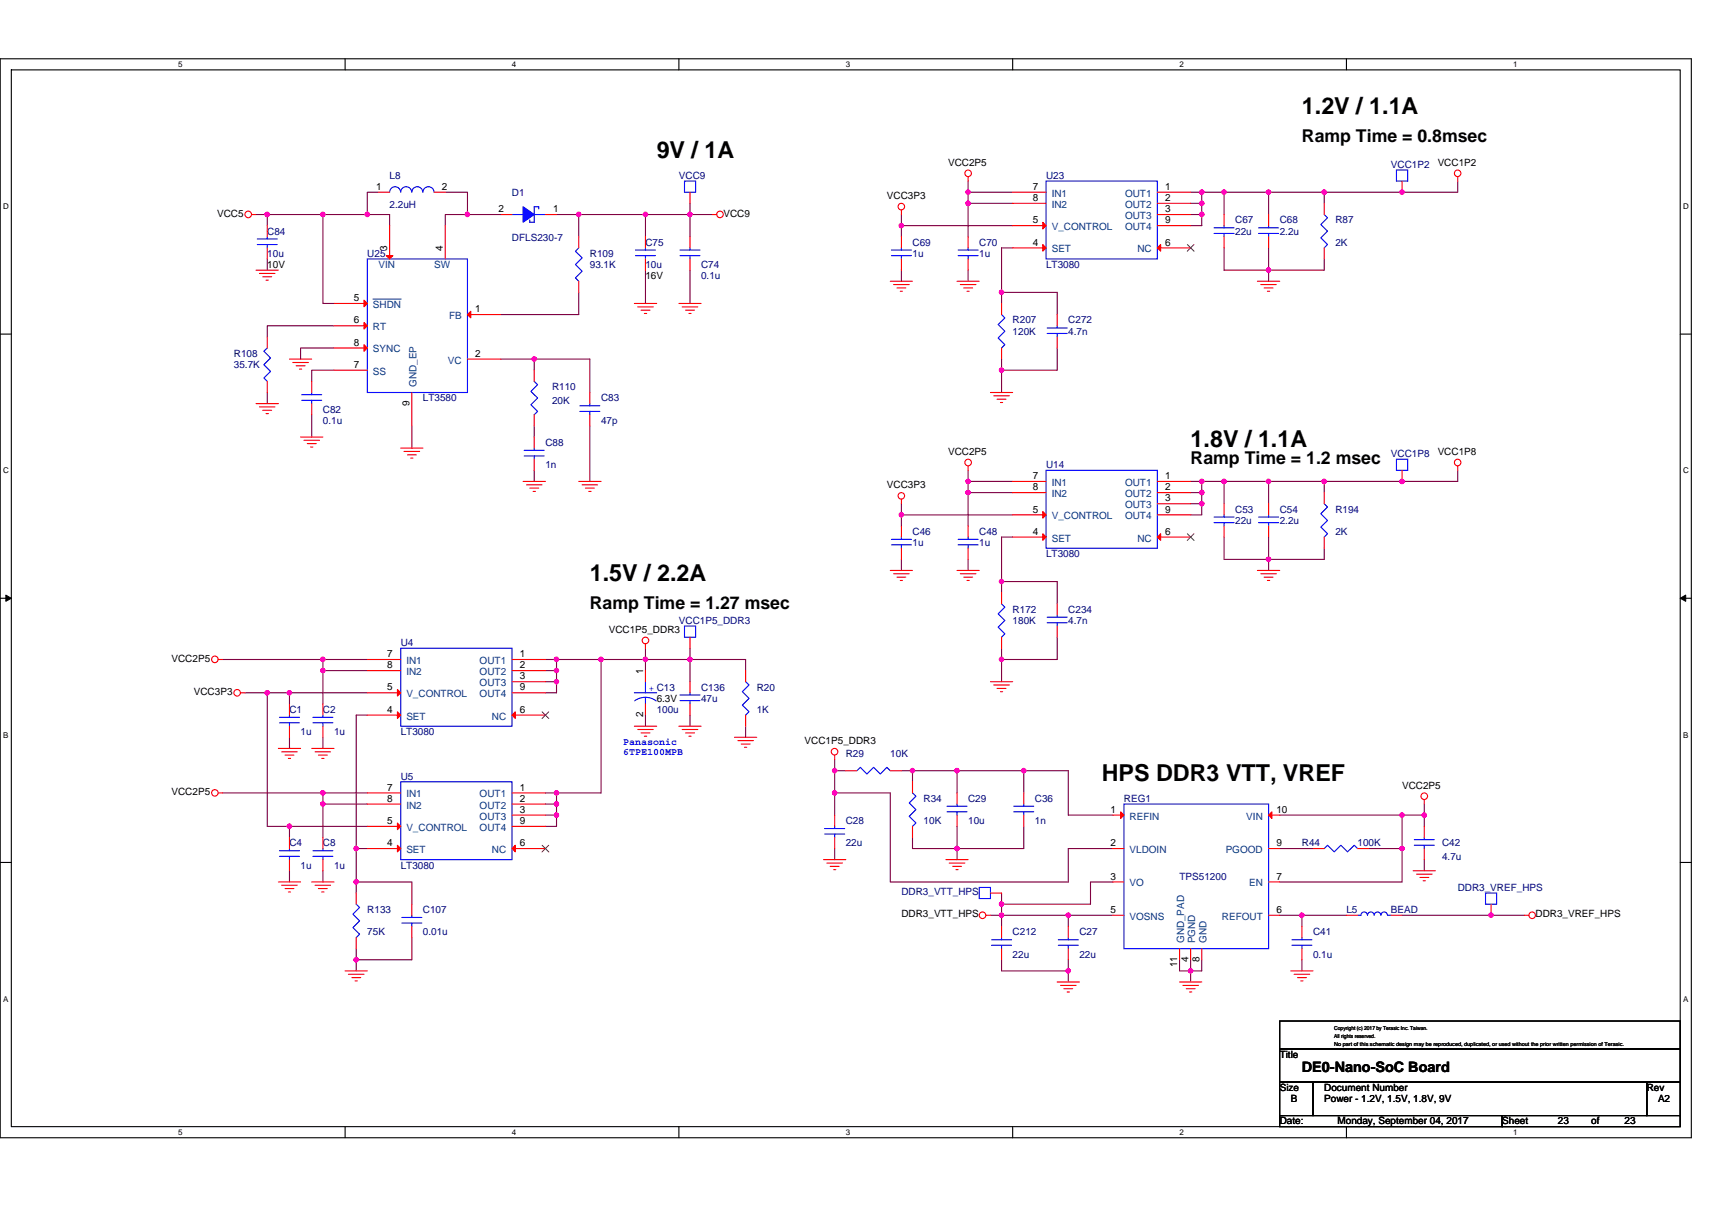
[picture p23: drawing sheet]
<svg xmlns="http://www.w3.org/2000/svg" width="297mm" height="210mm" viewBox="0 0 297 210" stroke-linecap="round" stroke-linejoin="round" font-family="sans-serif">
<defs><g id="words">
<g font-size="4">
<text x="225.9" y="19.7">1.2V / 1.1A</text>
<text x="113.9" y="27.5">9V / 1A</text>
<text x="206.6" y="77.6">1.8V / 1.1A</text>
<text x="102.3" y="100.8">1.5V / 2.2A</text>
<text x="191.2" y="135.6">HPS DDR3 VTT, VREF</text>
</g>
<g font-size="3.1">
<text x="225.9" y="24.6">Ramp Time = 0.8msec</text>
<text x="206.6" y="80.6">Ramp Time = 1.2 msec</text>
<text x="102.3" y="105.7">Ramp Time = 1.27 msec</text>
</g>
<text font-size="2.5" x="225.9" y="186.1">DE0-Nano-SoC Board</text>
<g font-size="1.7">
<text x="164.5" y="28.7">VCC2P5</text>
<text x="249.4" y="28.7">VCC1P2</text>
<text x="65.3" y="33">1</text>
<text x="76.7" y="33">2</text>
<text x="153.9" y="34.5">VCC3P3</text>
<text x="179.2" y="34.9">8</text>
<text x="179.2" y="33">7</text>
<text x="202.2" y="33">1</text>
<text x="202.2" y="34.9">2</text>
<text x="37.7" y="37.6">VCC5</text>
<text x="86.5" y="36.8">2</text>
<text x="96" y="36.8">1</text>
<text x="125.5" y="37.6">VCC9</text>
<text x="179.2" y="38.8">5</text>
<text x="202.2" y="36.8">3</text>
<text x="202.2" y="38.8">9</text>
<text x="46.4" y="46.5">10V</text>
<text x="67.2" y="43.6" transform="rotate(-90 67.2 43.6)">3</text>
<text x="76.9" y="43.6" transform="rotate(-90 76.9 43.6)">4</text>
<text x="179.2" y="42.6">4</text>
<text x="202.2" y="42.6">6</text>
<text x="61.4" y="52.3">5</text>
<text x="112" y="48.4">16V</text>
<text x="61.4" y="56.1">6</text>
<text x="61.4" y="60">8</text>
<text x="82.5" y="54.2">1</text>
<text x="61.4" y="63.8">7</text>
<text x="82.5" y="61.9">2</text>
<text x="71.1" y="70.4" transform="rotate(-90 71.1 70.4)">9</text>
<text x="164.5" y="78.9">VCC2P5</text>
<text x="179.2" y="83.1">7</text>
<text x="202.2" y="83.1">1</text>
<text x="249.4" y="78.9">VCC1P8</text>
<text x="153.9" y="84.7">VCC3P3</text>
<text x="179.2" y="85.1">8</text>
<text x="179.2" y="88.9">5</text>
<text x="202.2" y="85.1">2</text>
<text x="202.2" y="87">3</text>
<text x="202.2" y="88.9">9</text>
<text x="179.2" y="92.8">4</text>
<text x="202.2" y="92.8">6</text>
<text x="105.6" y="109.8">VCC1P5_DDR3</text>
<text x="29.8" y="114.8">VCC2P5</text>
<text x="67.2" y="116">8</text>
<text x="67.2" y="114">7</text>
<text x="67.2" y="119.8">5</text>
<text x="90.2" y="114">1</text>
<text x="90.2" y="116">2</text>
<text x="90.2" y="117.9">3</text>
<text x="90.2" y="119.8">9</text>
<text x="111.6" y="116.9" transform="rotate(-90 111.6 116.9)">1</text>
<text x="33.6" y="120.6">VCC3P3</text>
<text x="67.2" y="123.7">4</text>
<text x="90.2" y="123.7">6</text>
<text x="111.6" y="124.5" transform="rotate(-90 111.6 124.5)">2</text>
<text x="113.9" y="121.8">6.3V</text>
<text x="139.6" y="129.1">VCC1P5_DDR3</text>
<text x="29.8" y="138">VCC2P5</text>
<text x="67.2" y="137.2">7</text>
<text x="90.2" y="137.2">1</text>
<text x="243.3" y="136.8">VCC2P5</text>
<text x="67.2" y="139.1">8</text>
<text x="67.2" y="143">5</text>
<text x="90.2" y="139.1">2</text>
<text x="90.2" y="141.1">3</text>
<text x="90.2" y="143">9</text>
<text x="192.7" y="141.1">1</text>
<text x="221.5" y="141.1">10</text>
<text x="67.2" y="146.9">4</text>
<text x="90.2" y="146.9">6</text>
<text x="192.7" y="146.9">2</text>
<text x="221.5" y="146.9">9</text>
<text x="192.7" y="152.7">3</text>
<text x="221.5" y="152.7">7</text>
<text x="156.4" y="159.2">DDR3_VTT_HPS</text>
<text x="192.7" y="158.4">5</text>
<text x="221.5" y="158.4">6</text>
<text x="266.4" y="159.2">DDR3_VREF_HPS</text>
<text x="204.3" y="167.9" transform="rotate(-90 204.3 167.9)">11</text>
<text x="206.2" y="166.9" transform="rotate(-90 206.2 166.9)">4</text>
<text x="208.1" y="166.9" transform="rotate(-90 208.1 166.9)">8</text>
<text x="222" y="183.6">Title</text>
<text x="222" y="189.3">Size</text>
<text x="224" y="191.3">B</text>
<text x="229.8" y="189.3">Document Number</text>
<text x="229.8" y="191.3">Power - 1.2V, 1.5V, 1.8V, 9V</text>
<text x="285.7" y="189.3">Rev</text>
<text x="287.7" y="191.3">A2</text>
<text x="222" y="195.1">Date:</text>
<text x="232.1" y="195.1">Monday, September 04, 2017</text>
<text x="260.6" y="195.1">Sheet</text>
<text x="270.3" y="195.1">23</text>
<text x="276.1" y="195.1">of</text>
<text x="281.9" y="195.1">23</text>
</g>
<g font-size="1.7" fill="#000080">
<text x="241.3" y="29.1">VCC1P2</text>
<text x="67.6" y="31.1">L8</text>
<text x="88.8" y="34">D1</text>
<text x="117.8" y="31.1">VCC9</text>
<text x="181.5" y="31.1">U23</text>
<text x="46.4" y="40.7">C84</text>
<text x="67.6" y="36.1">2.2uH</text>
<text x="88.8" y="41.9">DFLS230-7</text>
<text x="214.3" y="38.8">C67</text>
<text x="214.3" y="40.7">22u</text>
<text x="222" y="38.8">C68</text>
<text x="222" y="40.7">2.2u</text>
<text x="231.7" y="38.8">R87</text>
<text x="46.4" y="44.6">10u</text>
<text x="63.7" y="44.6">U25</text>
<text x="102.3" y="44.6">R109</text>
<text x="102.3" y="46.5">93.1K</text>
<text x="112" y="42.6">C75</text>
<text x="112" y="46.5">10u</text>
<text x="121.6" y="46.5">C74</text>
<text x="158.3" y="42.6">C69</text>
<text x="158.3" y="44.6">1u</text>
<text x="169.9" y="42.6">C70</text>
<text x="169.9" y="44.6">1u</text>
<text x="181.5" y="46.5">LT3080</text>
<text x="231.7" y="42.6">2K</text>
<text x="121.6" y="48.4">0.1u</text>
<text x="175.7" y="56.1">R207</text>
<text x="175.7" y="58.1">120K</text>
<text x="185.4" y="56.1">C272</text>
<text x="185.4" y="58.1">4.7n</text>
<text x="40.6" y="61.9">R108</text>
<text x="40.6" y="63.9">35.7K</text>
<text x="56" y="71.6">C82</text>
<text x="73.4" y="69.7">LT3580</text>
<text x="95.8" y="67.7">R110</text>
<text x="95.8" y="70">20K</text>
<text x="104.3" y="69.7">C83</text>
<text x="56" y="73.5">0.1u</text>
<text x="94.6" y="77.4">C88</text>
<text x="104.3" y="73.5">47p</text>
<text x="94.6" y="81.2">1n</text>
<text x="181.5" y="81.2">U14</text>
<text x="241.3" y="79.3">VCC1P8</text>
<text x="214.3" y="89">C53</text>
<text x="222" y="89">C54</text>
<text x="231.7" y="89">R194</text>
<text x="158.3" y="92.8">C46</text>
<text x="158.3" y="94.7">1u</text>
<text x="169.9" y="92.8">C48</text>
<text x="169.9" y="94.7">1u</text>
<text x="214.3" y="90.9">22u</text>
<text x="222" y="90.9">2.2u</text>
<text x="231.7" y="92.8">2K</text>
<text x="181.5" y="96.7">LT3080</text>
<text x="175.7" y="106.3">R172</text>
<text x="185.4" y="106.3">C234</text>
<text x="69.5" y="112.1">U4</text>
<text x="117.8" y="108.3">VCC1P5_DDR3</text>
<text x="175.7" y="108.3">180K</text>
<text x="185.4" y="108.3">4.7n</text>
<text x="121.6" y="119.8">C136</text>
<text x="131.3" y="119.8">R20</text>
<text x="50.2" y="123.7">C1</text>
<text x="56" y="123.7">C2</text>
<text x="113.9" y="123.7">100u</text>
<text x="121.6" y="121.8">47u</text>
<text x="131.3" y="123.7">1K</text>
<text x="52.2" y="127.6">1u</text>
<text x="58" y="127.6">1u</text>
<text x="69.5" y="127.6">LT3080</text>
<text x="146.7" y="131.4">R29</text>
<text x="154.5" y="131.4">10K</text>
<text x="69.5" y="135.3">U5</text>
<text x="146.7" y="143">C28</text>
<text x="160.2" y="139.1">R34</text>
<text x="160.2" y="143">10K</text>
<text x="168" y="139.1">C29</text>
<text x="168" y="143">10u</text>
<text x="179.6" y="139.1">C36</text>
<text x="179.6" y="143">1n</text>
<text x="195" y="139.1">REG1</text>
<text x="50.2" y="146.9">C4</text>
<text x="56" y="146.9">C8</text>
<text x="146.7" y="146.9">22u</text>
<text x="225.9" y="146.9">R44</text>
<text x="235.5" y="146.9">100K</text>
<text x="250.2" y="146.9">C42</text>
<text x="250.2" y="149.2">4.7u</text>
<text x="52.2" y="150.7">1u</text>
<text x="58" y="150.7">1u</text>
<text x="69.5" y="150.7">LT3080</text>
<text x="156.4" y="155.4">DDR3_VTT_HPS</text>
<text x="204.7" y="152.7">TPS51200</text>
<text x="252.9" y="154.6">DDR3_VREF_HPS</text>
<text x="63.7" y="158.5">R133</text>
<text x="73.4" y="158.5">C107</text>
<text x="233.6" y="158.5">L5</text>
<text x="241.3" y="158.5">BEAD</text>
<text x="63.7" y="162.3">75K</text>
<text x="73.4" y="162.3">0.01u</text>
<text x="175.7" y="162.3">C212</text>
<text x="175.7" y="166.2">22u</text>
<text x="187.3" y="162.3">C27</text>
<text x="187.3" y="166.2">22u</text>
<text x="227.8" y="162.3">C41</text>
<text x="227.8" y="166.2">0.1u</text>
</g>
<g font-size="1.7" fill="#004080">
<text x="182.5" y="34.1">IN1</text>
<text x="195.2" y="34.1">OUT1</text>
<text x="182.5" y="36.1">IN2</text>
<text x="182.5" y="39.9">V_CONTROL</text>
<text x="195.2" y="36.1">OUT2</text>
<text x="195.2" y="38">OUT3</text>
<text x="195.2" y="39.9">OUT4</text>
<text x="65.7" y="46.5">VIN</text>
<text x="75.3" y="46.5">SW</text>
<text x="182.5" y="43.8">SET</text>
<text x="197.3" y="43.8">NC</text>
<text x="64.7" y="53.4">SHDN</text>
<text x="64.7" y="57.3">RT</text>
<text x="77.9" y="55.4">FB</text>
<text x="64.7" y="61.2">SYNC</text>
<text x="64.7" y="65">SS</text>
<text x="77.7" y="63.1">VC</text>
<text x="72.3" y="67.1" transform="rotate(-90 72.3 67.1)">GND_EP</text>
<text x="182.5" y="86.3">IN2</text>
<text x="182.5" y="84.3">IN1</text>
<text x="195.2" y="84.3">OUT1</text>
<text x="195.2" y="86.3">OUT2</text>
<text x="195.2" y="88.2">OUT3</text>
<text x="182.5" y="94">SET</text>
<text x="182.5" y="90.1">V_CONTROL</text>
<text x="195.2" y="90.1">OUT4</text>
<text x="197.3" y="94">NC</text>
<text x="70.5" y="117.2">IN2</text>
<text x="70.5" y="115.2">IN1</text>
<text x="83.2" y="115.2">OUT1</text>
<text x="83.2" y="117.2">OUT2</text>
<text x="83.2" y="119.1">OUT3</text>
<text x="70.5" y="124.9">SET</text>
<text x="70.5" y="121">V_CONTROL</text>
<text x="83.2" y="121">OUT4</text>
<text x="85.4" y="124.9">NC</text>
<text x="70.5" y="140.3">IN2</text>
<text x="70.5" y="138.4">IN1</text>
<text x="83.2" y="138.4">OUT1</text>
<text x="83.2" y="140.3">OUT2</text>
<text x="83.2" y="142.2">OUT3</text>
<text x="196" y="142.2">REFIN</text>
<text x="216.2" y="142.2">VIN</text>
<text x="70.5" y="148">SET</text>
<text x="70.5" y="144.2">V_CONTROL</text>
<text x="83.2" y="144.2">OUT4</text>
<text x="85.4" y="148">NC</text>
<text x="196" y="148">VLDOIN</text>
<text x="212.7" y="148">PGOOD</text>
<text x="196" y="153.8">VO</text>
<text x="216.7" y="153.8">EN</text>
<text x="196" y="159.6">VOSNS</text>
<text x="212" y="159.6">REFOUT</text>
<text x="205.5" y="163.7" transform="rotate(-90 205.5 163.7)">GND_PAD</text>
<text x="207.4" y="163.7" transform="rotate(-90 207.4 163.7)">PGND</text>
<text x="209.3" y="163.7" transform="rotate(-90 209.3 163.7)">GND</text>
</g>
<g font-size="1.7" fill="#00f">
<text x="112.6" y="119.9">+ C13</text>
<text x="108.1" y="129.4">Panasonic</text>
<text x="108.1" y="131.1">6TPE100MPB</text>
</g>
<g font-size="1.4">
<text x="30.9" y="11.7">5</text>
<text x="88.8" y="11.7">4</text>
<text x="146.7" y="11.7">3</text>
<text x="204.7" y="11.7">2</text>
<text x="262.6" y="11.7">1</text>
<text x=".5" y="36.3">D</text>
<text x="292" y="36.3">D</text>
<text x=".5" y="82.1">C</text>
<text x="292" y="82.1">C</text>
<text x=".5" y="128">B</text>
<text x="292" y="128">B</text>
<text x=".5" y="173.8">A</text>
<text x="292" y="173.8">A</text>
<text x="30.9" y="197">5</text>
<text x="88.8" y="197">4</text>
<text x="146.7" y="197">3</text>
<text x="204.7" y="197">2</text>
<text x="262.6" y="197">1</text>
</g>
<g font-size="1">
<text x="231.5" y="178.8">Copyright (c) 2017 by Terasic Inc. Taiwan.</text>
<text x="231.5" y="181.5">No part of this schematic design may be reproduced, duplicated, or used without the prior written permission of Terasic.</text>
<text x="231.5" y="180.1">All rights reserved.</text>
</g>
</g></defs>
<path d="M0 10.2h293.5v187.2h-293.5zM2 12.1h289.5v183.4h-289.5z" fill="none" stroke="#000" stroke-width=".19"/>
<g fill="#fff">
<path d="M30.9 10.4h.8v1.6h-.8z"/>
<path d="M30.9 195.7h.8v1.6h-.8z"/>
</g>
<path d="M59.9 10.2v1.9M59.9 195.5v1.9" fill="none" stroke="#000" stroke-width=".19"/>
<g fill="#fff">
<path d="M88.8 10.4h.8v1.6h-.8z"/>
<path d="M88.8 195.7h.8v1.6h-.8z"/>
</g>
<path d="M117.8 10.2v1.9M117.8 195.5v1.9" fill="none" stroke="#000" stroke-width=".19"/>
<g fill="#fff">
<path d="M146.7 10.4h.8v1.6h-.8z"/>
<path d="M146.7 195.7h.8v1.6h-.8z"/>
</g>
<path d="M175.7 10.2v1.9M175.7 195.5v1.9" fill="none" stroke="#000" stroke-width=".19"/>
<g fill="#fff">
<path d="M204.7 10.4h.7v1.6h-.7z"/>
<path d="M204.7 195.7h.7v1.6h-.7z"/>
</g>
<path d="M233.6 10.2v1.9M233.6 195.5v1.9" fill="none" stroke="#000" stroke-width=".19"/>
<g fill="#fff">
<path d="M262.6 10.4h.7v1.6h-.7z"/>
<path d="M262.6 195.7h.7v1.6h-.7z"/>
<path d="M.5 35.1h1v1.5h-1z"/>
<path d="M292 35.1h1v1.5h-1z"/>
<path d="M.5 80.9h1v1.5h-1z"/>
<path d="M292 80.9h1v1.5h-1z"/>
</g>
<path d="M0 58h2M291.5 58h2" fill="none" stroke="#000" stroke-width=".19"/>
<g fill="#fff">
<path d="M.5 126.7h.9v1.6h-.9z"/>
<path d="M292 126.7h.9v1.6h-.9z"/>
</g>
<path d="M0 103.8h2M291.5 103.8h2" fill="none" stroke="#000" stroke-width=".19"/>
<path d="M1 103.3l1 .5-1 .6zM291.5 103.8l1-.5v1.1z" fill="#000" stroke="#000" stroke-width=".17"/>
<g fill="#fff">
<path d="M.5 172.6h.9v1.5h-.9z"/>
<path d="M292 172.6h.9v1.5h-.9z"/>
</g>
<path d="M0 149.7h2M291.5 149.7h2M222 177.2h69.5v4.8h-69.5zM222 182h69.5v5.8h-69.5zM222 187.8h5.8v5.8h-5.8zM222 193.6h38.6v1.9h-38.6zM227.8 187.8h57.9v5.8h-57.9zM260.6 193.6h30.9v1.9h-30.9zM285.7 187.8h5.8v5.8h-5.8z" fill="none" stroke="#000" stroke-width=".19"/>
<g fill="none" stroke="#800040" stroke-width=".19">
<path d="M44.4 37.2h2M56 37.2h-9.6v2M63.7 37.2h-7.7v15.5h2M63.7 37.2h3.9v2M65.7 33.4h-2v3.8M77.3 33.4h3.8v3.8M81.1 37.2h-3.8v2M81.1 37.2h5.8M96.6 37.2h3.8v3.9M100.4 37.2h11.6M112 37.2v3.9M112 37.2h7.7v3.9"/>
<path d="M119.7 35.3v1.9h3.9M156.4 39.2h19.3M156.4 37.2v2M156.4 39.2v1.9M168 35.3h7.7M168 33.4h7.7M168 31.4v2M168 33.4v1.9M168 35.3v5.8M206.6 37.2h1.9v2h-1.9M206.6 33.4h1.9M206.6 35.3h1.9"/>
<path d="M208.5 33.4h3.9M208.5 33.4v1.9M208.5 35.3v1.9M212.4 33.4v3.8M212.4 33.4h7.7M220.1 33.4h9.7M220.1 33.4v3.8M229.8 33.4v1.9M252.9 31.4v2h-23.1M46.4 44.9v2M58 56.5h-11.6v2M100.4 50.7v3.9h-13.5"/>
<path d="M112 46.9v5.8M119.7 46.9v5.8M156.4 46.9v1.9M168 46.9v1.9M173.8 50.7v2M173.8 50.7h9.6v3.9M175.7 43h-1.9v7.7M212.4 43v3.9h7.7M220.1 43v3.9M220.1 46.9v1.9M229.8 44.9v2h-9.7M46.4 68.1v1.9"/>
<path d="M54.1 72v3.8M58 64.2h-3.9v2M58 60.4h-5.8v1.9M71.5 73.9v3.9M86.9 62.3h5.8M92.7 62.3v1.9M92.7 73.9v1.9M92.7 62.3h9.6v5.8M102.3 73.9v9.6M173.8 64.2v3.9M173.8 62.3v1.9M183.4 60.4v3.8h-9.6"/>
<path d="M92.7 81.6v1.9M156.4 87.4v1.9h19.3M156.4 89.3v2M156.4 97.1v1.9M168 83.5v2M168 81.6v1.9M168 85.5h7.7M168 83.5h7.7M168 97.1v1.9M168 85.5v5.8M175.7 93.2h-1.9v7.7M206.6 87.4h1.9v1.9h-1.9"/>
<path d="M206.6 83.5h1.9M206.6 85.5h1.9M208.5 83.5h3.9M208.5 83.5v2M208.5 85.5v1.9M212.4 93.2v3.9h7.7M212.4 83.5v3.9M212.4 83.5h7.7M220.1 83.5h9.7M220.1 93.2v3.9M220.1 97.1v1.9M220.1 83.5v3.9"/>
<path d="M229.8 83.5v2M229.8 95.1v2h-9.7M252.9 81.6v1.9h-23.1M38.6 114.4h17.4M56 116.4h7.7M56 114.4h7.7M56 116.4v5.8M56 114.4v2M94.6 114.4h2M94.6 116.4h2M94.6 118.3h2M96.6 118.3v1.9h-2"/>
<path d="M96.6 114.4v2M96.6 116.4v1.9M96.6 114.4h7.7M104.3 114.4h7.7v2M104.3 114.4v23.2h-7.7M112 112.5v1.9h7.7M119.7 114.4v3.9M119.7 114.4h9.7v2M119.7 112.5v1.9M173.8 114.4v3.9M173.8 100.9v1.9M173.8 100.9h9.6v3.9"/>
<path d="M183.4 110.6v3.8h-9.6v-1.9M38.6 137.6h17.4M42.5 120.2h3.9M46.4 120.2h3.8M46.4 120.2v23.2h3.8M50.2 120.2v2M50.2 120.2h13.5M50.2 128v1.9M56 139.5h7.7M56 137.6h7.7M56 128v1.9M56 139.5v5.8"/>
<path d="M56 137.6v1.9M63.7 124.1h-1.9v23.2h1.9M94.6 137.6h2M94.6 139.5h2M96.6 137.6v1.9M96.6 139.5v2M112 124.1v1.9M119.7 124.1v1.9M129.4 126v2M144.8 133.8v7.7M144.8 131.8v2M144.8 137.6h9.7v15.5h30.9v-5.8h7.7"/>
<path d="M144.8 133.8h1.9M156.4 133.8h1.9M158.3 133.8v1.9M158.3 133.8h7.7M166 133.8v3.8M166 133.8h11.6M177.6 133.8v3.8M177.6 133.8h7.8v7.7h7.7M247.1 139.5v2M50.2 143.4v1.9M50.2 143.4h13.5M50.2 151.1v2"/>
<path d="M56 151.1v2M61.8 153.1h9.7v3.8M61.8 147.3v5.8M61.8 153.1v1.9M94.6 141.5h2v1.9h-2M144.8 147.3v1.9M158.3 145.3v2h7.7M166 147.3v1.9M166 143.4v3.9M171.8 158.8h2M173.8 158.8h11.6M173.8 156.9v1.9"/>
<path d="M173.8 158.8v2M173.8 155v1.9M177.6 143.4v3.9h-11.6M185.4 158.8v2M185.4 158.8h7.7M193.1 153.1h-3.9v3.8h-15.4M222 141.5h21.3M222 147.3h5.8M222 158.8h3.9M225.9 158.8h7.7M225.9 158.8v2M237.5 147.3h5.8"/>
<path d="M243.3 141.5h3.8M243.3 158.8h21.2M243.3 141.5v5.8M243.3 147.3v5.8h-21.3M247.1 149.2v1.9M247.1 141.5v1.9M61.8 166.6v1.9M61.8 164.6v2M71.5 162.7v3.9h-9.7M173.8 166.6v1.9h11.6M185.4 168.5v1.9M185.4 166.6v1.9"/>
<path d="M204.7 166.6v1.9h1.9M206.6 166.6v1.9M206.6 168.5v1.9M208.5 166.6v1.9h-1.9M225.9 166.6v1.9"/>
</g>
<g fill="#f0f" stroke="#f0f" stroke-width=".19">
<circle cx="56" cy="37.2" r=".38"/>
<circle cx="46.4" cy="37.2" r=".38"/>
<circle cx="63.7" cy="37.2" r=".38"/>
<circle cx="81.1" cy="37.2" r=".38"/>
<circle cx="100.4" cy="37.2" r=".38"/>
<circle cx="112" cy="37.2" r=".38"/>
<circle cx="119.7" cy="37.2" r=".38"/>
<circle cx="243.3" cy="33.3" r=".38"/>
<circle cx="220.1" cy="46.9" r=".38"/>
<circle cx="220.1" cy="97.1" r=".38"/>
<circle cx="212.4" cy="33.3" r=".38"/>
<circle cx="168" cy="35.3" r=".38"/>
<circle cx="208.5" cy="33.3" r=".38"/>
<circle cx="208.5" cy="37.2" r=".38"/>
<circle cx="208.5" cy="35.3" r=".38"/>
<circle cx="168" cy="33.3" r=".38"/>
<circle cx="173.8" cy="50.7" r=".38"/>
<circle cx="156.4" cy="39.1" r=".38"/>
<circle cx="173.8" cy="64.2" r=".38"/>
<circle cx="229.7" cy="33.3" r=".38"/>
<circle cx="220.1" cy="33.3" r=".38"/>
<circle cx="212.4" cy="83.5" r=".38"/>
<circle cx="168" cy="85.5" r=".38"/>
<circle cx="208.5" cy="85.5" r=".38"/>
<circle cx="208.5" cy="87.4" r=".38"/>
<circle cx="208.5" cy="83.5" r=".38"/>
<circle cx="173.8" cy="100.9" r=".38"/>
<circle cx="168" cy="83.5" r=".38"/>
<circle cx="156.4" cy="89.3" r=".38"/>
<circle cx="173.8" cy="114.4" r=".38"/>
<circle cx="243.2" cy="83.5" r=".38"/>
<circle cx="229.7" cy="83.5" r=".38"/>
<circle cx="220.1" cy="83.5" r=".38"/>
<circle cx="56" cy="137.6" r=".38"/>
<circle cx="112" cy="114.4" r=".38"/>
<circle cx="96.5" cy="116.4" r=".38"/>
<circle cx="96.5" cy="118.3" r=".38"/>
<circle cx="96.5" cy="114.4" r=".38"/>
<circle cx="56" cy="116.4" r=".38"/>
<circle cx="56" cy="114.4" r=".38"/>
<circle cx="61.8" cy="166.5" r=".38"/>
<circle cx="56" cy="139.5" r=".38"/>
<circle cx="96.5" cy="139.5" r=".38"/>
<circle cx="96.5" cy="141.5" r=".38"/>
<circle cx="96.5" cy="137.6" r=".38"/>
<circle cx="61.8" cy="153" r=".38"/>
<circle cx="61.8" cy="147.2" r=".38"/>
<circle cx="104.3" cy="114.4" r=".38"/>
<circle cx="46.4" cy="120.2" r=".38"/>
<circle cx="50.2" cy="120.2" r=".38"/>
<circle cx="50.2" cy="143.4" r=".38"/>
<circle cx="119.7" cy="114.4" r=".38"/>
<circle cx="166" cy="133.7" r=".38"/>
<circle cx="158.3" cy="133.7" r=".38"/>
<circle cx="166" cy="147.2" r=".38"/>
<circle cx="243.2" cy="141.5" r=".38"/>
<circle cx="173.8" cy="156.9" r=".38"/>
<circle cx="144.8" cy="133.7" r=".38"/>
<circle cx="185.3" cy="168.5" r=".38"/>
<circle cx="144.8" cy="137.6" r=".38"/>
<circle cx="225.9" cy="158.8" r=".38"/>
<circle cx="247.1" cy="141.5" r=".38"/>
<circle cx="177.6" cy="133.7" r=".38"/>
<circle cx="243.3" cy="147.2" r=".38"/>
<circle cx="206.6" cy="168.5" r=".38"/>
<circle cx="185.3" cy="158.8" r=".38"/>
<circle cx="173.8" cy="158.8" r=".38"/>
<circle cx="258.7" cy="158.8" r=".38"/>
<circle cx="92.7" cy="62.3" r=".38"/>
</g>
<g fill="none" stroke="#f00" stroke-width=".19">
<path d="M43.7 37.2h.7M46.4 39.2v1.9M65.7 33.4h1.9M67.6 39.2v5.7M75.3 33.4h2M77.3 39.2v5.7M86.9 37.2h1.9M94.6 37.2h2M119.7 33.4v1.9M123.6 37.2h.8M156.4 36.4v.8M168 30.7v.7"/>
<path d="M175.7 35.3h5.8M175.7 33.4h5.8M175.7 39.2h5.8M200.8 33.4h5.8M200.8 35.3h5.8M200.8 37.2h5.8M200.8 39.2h5.8M212.4 37.2v2M220.1 37.2v2M229.8 35.3v1.9M243.3 31.4v2M252.9 30.7v.7"/>
<path d="M44.4 46.9h3.9M45 47.5h2.7M45.6 48h1.5M46.2 48.6h.4M46.4 43v1.9M46.4 58.5v1.9M58 52.7h5.7M58 56.5h5.7M81.1 54.6h5.8M100.4 48.8v1.9M100.4 41.1v1.9M110.1 52.7h3.8"/>
<path d="M110.7 53.3h2.6M111.2 53.8h1.6M111.8 54.4h.4M112 41.1v1.9M112 44.9v2M117.8 52.7h3.8M118.4 53.3h2.7M119 53.8h1.5M119.5 54.4h.4M119.7 41.1v1.9M119.7 44.9v2M154.5 48.8h3.8"/>
<path d="M155 49.4h2.8M155.6 50h1.6M156.2 50.5h.4M156.4 41.1v1.9M156.4 44.9v2M166 48.8h3.9M166.6 49.4h2.7M167.2 50h1.6M167.8 50.5h.4M168 41.1v1.9M168 44.9v2M173.8 52.7v1.9"/>
<path d="M175.7 43h5.8M183.4 54.6v1.9M183.4 58.5v1.9M200.8 43h5.8M212.4 41.1v1.9M218.2 48.8h3.8M218.8 49.4h2.6M219.3 50h1.6M219.9 50.5h.4M220.1 41.1v1.9M229.8 43v1.9M44.4 70h3.9"/>
<path d="M45 70.6h2.7M45.6 71.2h1.5M46.2 71.8h.4M46.4 66.2v1.9M50.2 62.3h3.9M50.8 62.9h2.7M51.4 63.5h1.5M52 64.1h.3M52.2 75.8h3.8M52.7 76.4h2.7M53.3 77h1.6M53.9 77.6h.4"/>
<path d="M54.1 66.2v1.9M54.1 70v2M58 60.4h5.7M58 64.2h5.7M69.5 77.8h3.9M70.1 78.3h2.7M70.7 78.9h1.5M71.3 79.5h.3M71.5 68.1v5.8M81.1 62.3h5.8M92.7 64.2v2M92.7 72v1.9"/>
<path d="M92.7 75.8v2M92.7 79.7v1.9M102.3 68.1v1.9M102.3 72v1.9M171.8 68.1h3.9M172.4 68.7h2.7M173 69.3h1.5M173.6 69.8h.4M173.8 60.4v1.9M90.8 83.5h3.8M91.4 84.1h2.6M91.9 84.7h1.6"/>
<path d="M92.5 85.3h.4M100.4 83.5h3.9M101 84.1h2.7M101.6 84.7h1.5M102.1 85.3h.4M154.5 99h3.8M155 99.6h2.8M156.4 86.6v.8M156.4 91.3v1.9M156.4 95.1v2M166 99h3.9M166.6 99.6h2.7"/>
<path d="M168 80.9v.7M168 91.3v1.9M168 95.1v2M175.7 93.2h5.8M175.7 85.5h5.8M175.7 83.5h5.8M175.7 89.3h5.8M200.8 83.5h5.8M200.8 85.5h5.8M200.8 87.4h5.8M200.8 93.2h5.8M200.8 89.3h5.8"/>
<path d="M212.4 87.4v1.9M212.4 91.3v1.9M218.2 99h3.8M218.8 99.6h2.6M220.1 87.4v1.9M220.1 91.3v1.9M229.8 85.5v1.9M229.8 93.2v1.9M243.3 81.6v1.9M252.9 80.9v.7M37.9 114.4h.7M63.7 116.4h5.8"/>
<path d="M63.7 114.4h5.8M88.8 114.4h5.8M88.8 116.4h5.8M88.8 118.3h5.8M112 111.7v.8M112 116.4v1.9M119.7 118.3v1.9M119.7 110.6v1.9M129.4 116.4v1.9M155.6 100.2h1.6M156.2 100.7h.4M167.2 100.2h1.6"/>
<path d="M167.8 100.7h.4M171.8 118.3h3.9M172.4 118.9h2.7M173 119.5h1.5M173.8 102.8v2M173.8 110.6v1.9M183.4 104.8v1.9M183.4 108.6v2M219.3 100.2h1.6M219.9 100.7h.4M37.9 137.6h.7M41.7 120.2h.8"/>
<path d="M48.3 129.9h3.9M48.9 130.5h2.7M49.5 131h1.5M50 131.6h.4M50.2 122.2v1.9M50.2 126v2M54.1 129.9h3.9M54.7 130.5h2.7M55.2 131h1.6M55.8 131.6h.4M56 122.2v1.9M56 126v2"/>
<path d="M63.7 139.5h5.8M63.7 137.6h5.8M63.7 124.1h5.8M63.7 120.2h5.8M88.8 137.6h5.8M88.8 139.5h5.8M88.8 124.1h5.8M88.8 120.2h5.8M110.1 126h3.8M110.7 126.6h2.6M111.2 127.2h1.6M111.8 127.8h.4"/>
<path d="M112 122.2v1.9M117.8 126h3.8M118.4 126.6h2.7M119 127.2h1.5M119.5 127.8h.4M119.7 122.2v1.9M127.4 128h3.9M128 128.5h2.7M128.6 129.1h1.6M129.2 129.7h.4M129.4 124.1v1.9M144.8 131v.8"/>
<path d="M146.7 133.8h2M154.5 133.8h1.9M158.3 135.7v1.9M166 137.6v1.9M173.6 120h.4M177.6 137.6v1.9M247.1 138.8v.7M48.3 153.1h3.9M48.9 153.6h2.7M49.5 154.2h1.5M50 154.8h.4M50.2 145.3v2"/>
<path d="M50.2 149.2v1.9M54.1 153.1h3.9M54.7 153.6h2.7M55.2 154.2h1.6M55.8 154.8h.4M56 145.3v2M56 149.2v1.9M61.8 155v1.9M63.7 147.3h5.8M63.7 143.4h5.8M71.5 156.9v1.9M88.8 141.5h5.8"/>
<path d="M88.8 147.3h5.8M88.8 143.4h5.8M142.9 149.2h3.8M143.5 149.8h2.7M144 150.3h1.6M144.6 150.9h.4M144.8 141.5v1.9M144.8 145.3v2M158.3 143.4v1.9M164.1 149.2h3.9M164.7 149.8h2.7M165.3 150.3h1.5"/>
<path d="M165.9 150.9h.3M166 141.5v1.9M171.1 158.8h.7M171.8 155h2M177.6 141.5v1.9M193.1 141.5h1.9M193.1 147.3h1.9M193.1 153.1h1.9M193.1 158.8h1.9M220.1 141.5h1.9M220.1 147.3h1.9M220.1 153.1h1.9"/>
<path d="M220.1 158.8h1.9M227.8 147.3h2M233.6 158.8h1.9M235.5 147.3h2M241.3 158.8h2M245.2 151.1h3.9M245.8 151.7h2.7M246.4 152.3h1.5M246.9 152.8h.4M247.1 143.4v1.9M247.1 147.3v1.9M258.7 156.9v1.9"/>
<path d="M264.5 158.8h.8M59.9 168.5h3.8M60.4 169.1h2.8M61 169.7h1.6M61.6 170.2h.4M61.8 162.7v1.9M71.5 160.8v1.9M173.8 160.8v1.9M173.8 164.6v2M183.4 170.4h3.9M184 171h2.7M184.6 171.6h1.5"/>
<path d="M185.2 172.1h.3M185.4 160.8v1.9M185.4 164.6v2M204.7 164.6v2M204.7 170.4h3.8M205.2 171h2.7M205.8 171.6h1.6M206.4 172.1h.4M206.6 164.6v2M208.5 164.6v2M224 168.5h3.8M224.5 169.1h2.7"/>
<path d="M225.1 169.7h1.6M225.7 170.2h.4M225.9 160.8v1.9M225.9 164.6v2"/>
<circle cx="43.1" cy="37.2" r=".57"/>
<circle cx="124.9" cy="37.2" r=".57"/>
<circle cx="156.4" cy="35.9" r=".57"/>
<circle cx="168" cy="30.1" r=".57"/>
<circle cx="252.9" cy="30.1" r=".57"/>
<circle cx="156.4" cy="86.1" r=".57"/>
<circle cx="168" cy="80.3" r=".57"/>
<circle cx="252.9" cy="80.3" r=".57"/>
<circle cx="37.3" cy="114.4" r=".57"/>
<circle cx="112" cy="111.1" r=".57"/>
<circle cx="37.3" cy="137.6" r=".57"/>
<circle cx="41.1" cy="120.2" r=".57"/>
<circle cx="144.8" cy="130.4" r=".57"/>
<circle cx="247.1" cy="138.2" r=".57"/>
<circle cx="170.5" cy="158.8" r=".57"/>
<circle cx="265.8" cy="158.8" r=".57"/>
</g>
<g fill="none" stroke="#00f" stroke-width=".19">
<path d="M69.5 33.3a.95 .95 0 0 0-.9-.9 .95 .95 0 0 0-1 .9M73.4 33.3a.96 .96 0 0 0-1-.9 .96 .96 0 0 0-1 .9 .95 .95 0 0 0-.9-.9 .95 .95 0 0 0-1 .9M75.3 33.3a.96 .96 0 0 0-1-.9 .96 .96 0 0 0-.9 .9M88.8 37.2h2M92.7 37.2h1.9M93.5 36.3v-.4h-.8v2.7h-.8v-.4M118.8 31.4h1.9v2h-1.9zM181.5 31.4h19.3v13.5h-19.3zM210.6 39.5h3.5M212.4 39.2v.3M218.4 39.5h3.4M220.1 39.2v.3"/>
<path d="M229.8 37.2l.5 .6-1.1 1.2 1.1 1.1-1.1 1.2 1.1 1.1-.5 .6M242.3 29.5h1.9v1.9h-1.9zM44.6 42.4h3.5M44.6 41.5h3.5M46.4 41.1v.4M46.4 42.4v.6M63.7 44.9h17.4v23.2h-17.4zM100.4 43l-.6 .6 1.2 1.1-1.2 1.2 1.2 1.2-1.2 1.1 .6 .6M110.3 44.4h3.4M110.3 43.4h3.4M112 43v.4M112 44.4v.5"/>
<path d="M118 44.4h3.5M118 43.4h3.5M119.7 43v.4M119.7 44.4v.5M154.7 44.4h3.4M154.7 43.4h3.4M156.4 43v.4M156.4 44.4v.5M166.2 44.4h3.5M166.2 43.4h3.5M168 43v.4M168 44.4v.5"/>
<path d="M173.8 54.6l.5 .6-1.1 1.1 1.1 1.2-1.1 1.2 1.1 1.1-.5 .6M181.7 57.9h3.5M181.7 56.9h3.5M183.4 56.5v.4M183.4 57.9v.6M210.6 40.5h3.5M212.4 40.5v.6M218.4 40.5h3.4M220.1 40.5v.6M46.4 60.4l-.6 .6 1.1 1.1-1.1 1.2 1.1 1.2-1.1 1.1 .6 .6M52.3 69.5h3.5M52.3 68.5h3.5"/>
<path d="M54.1 68.1v.4M54.1 69.5v.5M90.9 79.1h3.5M90.9 78.1h3.5M92.7 66.2l.6 .6-1.2 1.1 1.2 1.2-1.2 1.1 1.2 1.2-.6 .6M92.7 77.8v.3M92.7 79.1v.6M100.6 71.4h3.5M100.6 70.4h3.5M102.3 70v.4M102.3 71.4v.6M242.3 79.7h1.9v1.9h-1.9z"/>
<path d="M154.7 94.6h3.4M154.7 93.6h3.4M156.4 93.2v.4M156.4 94.6v.5M166.2 94.6h3.5M166.2 93.6h3.5M168 93.2v.4M168 94.6v.5M181.5 81.6h19.3v13.5h-19.3zM210.6 90.7h3.5M210.6 89.7h3.5M212.4 89.3v.4"/>
<path d="M212.4 90.7v.6M218.4 90.7h3.4M218.4 89.7h3.4M220.1 89.3v.4M220.1 90.7v.6M229.8 87.4l.5 .6-1.1 1.2 1.1 1.1-1.1 1.2 1.1 1.1-.5 .6M69.5 112.5h19.3v13.5h-19.3zM112 118.3v1.9M118.8 108.6h1.9v2h-1.9zM129.4 118.3l.6 .6-1.2 1.1 1.2 1.2-1.2 1.2 1.2 1.1-.6 .6M173.8 104.8l.5 .6-1.1 1.1 1.1 1.2-1.1 1.1 1.1 1.2-.5 .6M181.7 108.1h3.5"/>
<path d="M181.7 107.1h3.5M183.4 106.7v.4M183.4 108.1v.5M48.5 125.4h3.5M48.5 124.5h3.5M50.2 124.1v.4M50.2 125.4v.6M54.3 125.4h3.5M54.3 124.5h3.5M56 124.1v.4M56 125.4v.6M69.5 135.7h19.3v13.5h-19.3z"/>
<path d="M110.1 120.2h3.8M110.1 121.6a3.1 3.1 0 0 1 3.8 0M112 121v1.2M118 121.6h3.5M118 120.6h3.5M119.7 120.2v.4M119.7 121.6v.6M148.7 133.8l.6-.6 1.1 1.1 1.2-1.1 1.1 1.1 1.2-1.1 .6 .6M158.3 137.6l.6 .6-1.1 1.1 1.1 1.2-1.1 1.2 1.1 1.1-.6 .6M164.3 139.9h3.5M166 139.5v.4M175.9 139.9h3.5"/>
<path d="M177.6 139.5v.4M195 139.5h25.1v25.1h-25.1zM48.5 148.6h3.5M48.5 147.6h3.5M50.2 147.3v.3M50.2 148.6v.6M54.3 148.6h3.5M54.3 147.6h3.5M56 147.3v.3M56 148.6v.6M61.8 156.9l.6 .6-1.2 1.1 1.2 1.2-1.2 1.2 1.2 1.1-.6 .6M69.7 159.2h3.5"/>
<path d="M71.5 158.8v.4M143.1 144.7h3.5M143.1 143.8h3.5M144.8 143.4v.4M144.8 144.7v.6M164.3 140.9h3.5M166 140.9v.6M169.9 154h1.9v1.9h-1.9zM175.9 140.9h3.5M177.6 140.9v.6M229.8 147.3l.5-.6 1.2 1.1 1.1-1.1 1.2 1.1 1.2-1.1 .5 .6M235.5 158.8h.6"/>
<path d="M236.1 158.8a.57 .57 0 0 1 .6-.5 .57 .57 0 0 1 .6 .5 .57 .57 0 0 1 .5-.5 .57 .57 0 0 1 .6 .5 .58 .58 0 0 1 .6-.5 .58 .58 0 0 1 .6 .5M239.6 158.8a.56 .56 0 0 1 .6-.5 .56 .56 0 0 1 .5 .5M240.7 158.8h.6M245.4 146.7h3.5M245.4 145.7h3.5M247.1 145.3v.4M247.1 146.7v.6M257.7 155h2v1.9h-2zM69.7 160.2h3.5M71.5 160.2v.6M172 164h3.5M172 163.1h3.5"/>
<path d="M173.8 162.7v.4M173.8 164v.6M183.6 164h3.5M183.6 163.1h3.5M185.4 162.7v.4M185.4 164v.6M224.2 164h3.4M224.2 163.1h3.4M225.9 162.7v.4M225.9 164v.6"/>
</g>
<g fill="#f00" stroke="#f00" stroke-width=".19">
<path d="M180.9 42.4l.6 .6-.6 .6z"/>
<path d="M200.8 43l.6-.6v1.2z"/>
<path d="M180.9 38.6l.6 .6-.6 .5z"/>
<path d="M194.4 140.9l.6 .6-.6 .5z"/>
<path d="M220.1 141.5l.6-.6v1.1z"/>
<path d="M69 146.7l.5 .6-.5 .5z"/>
<path d="M88.8 147.3l.6-.6v1.1z"/>
<path d="M69 142.8l.5 .6-.5 .6z"/>
<path d="M69 123.5l.5 .6-.5 .6z"/>
<path d="M88.8 124.1l.6-.6v1.2z"/>
<path d="M69 119.7l.5 .5-.5 .6z"/>
<path d="M180.9 92.6l.6 .6-.6 .6z"/>
<path d="M200.8 93.2l.6-.6v1.2z"/>
<path d="M180.9 88.8l.6 .5-.6 .6z"/>
<path d="M67 44.4h1.2l-.6 .5z"/>
<path d="M63.2 52.1l.5 .6-.5 .5z"/>
<path d="M63.2 56l.5 .5-.5 .6z"/>
<path d="M63.2 59.8l.5 .6-.5 .6z"/>
<path d="M81.1 54.6l.6-.6v1.2z"/>
</g>
<path d="M206 42.4l1.2 1.2M207.2 42.4l-1.2 1.2M206 92.6l1.2 1.2M207.2 92.6l-1.2 1.2M94.1 123.5l1.1 1.2M95.2 123.5l-1.2 1.2M94.1 146.7l1.1 1.1M95.2 146.7l-1.2 1.1" fill="none" stroke="#804000" stroke-width=".17"/>
<path d="M64.7 51.9h4.9" fill="none" stroke="#004080" stroke-width=".17"/>
<path d="M90.8 35.9l1.9 1.3-1.9 1.4z" fill-rule="evenodd" fill="#00f" stroke="#00f" stroke-width=".19"/>
<use href="#words"/>
</svg>
